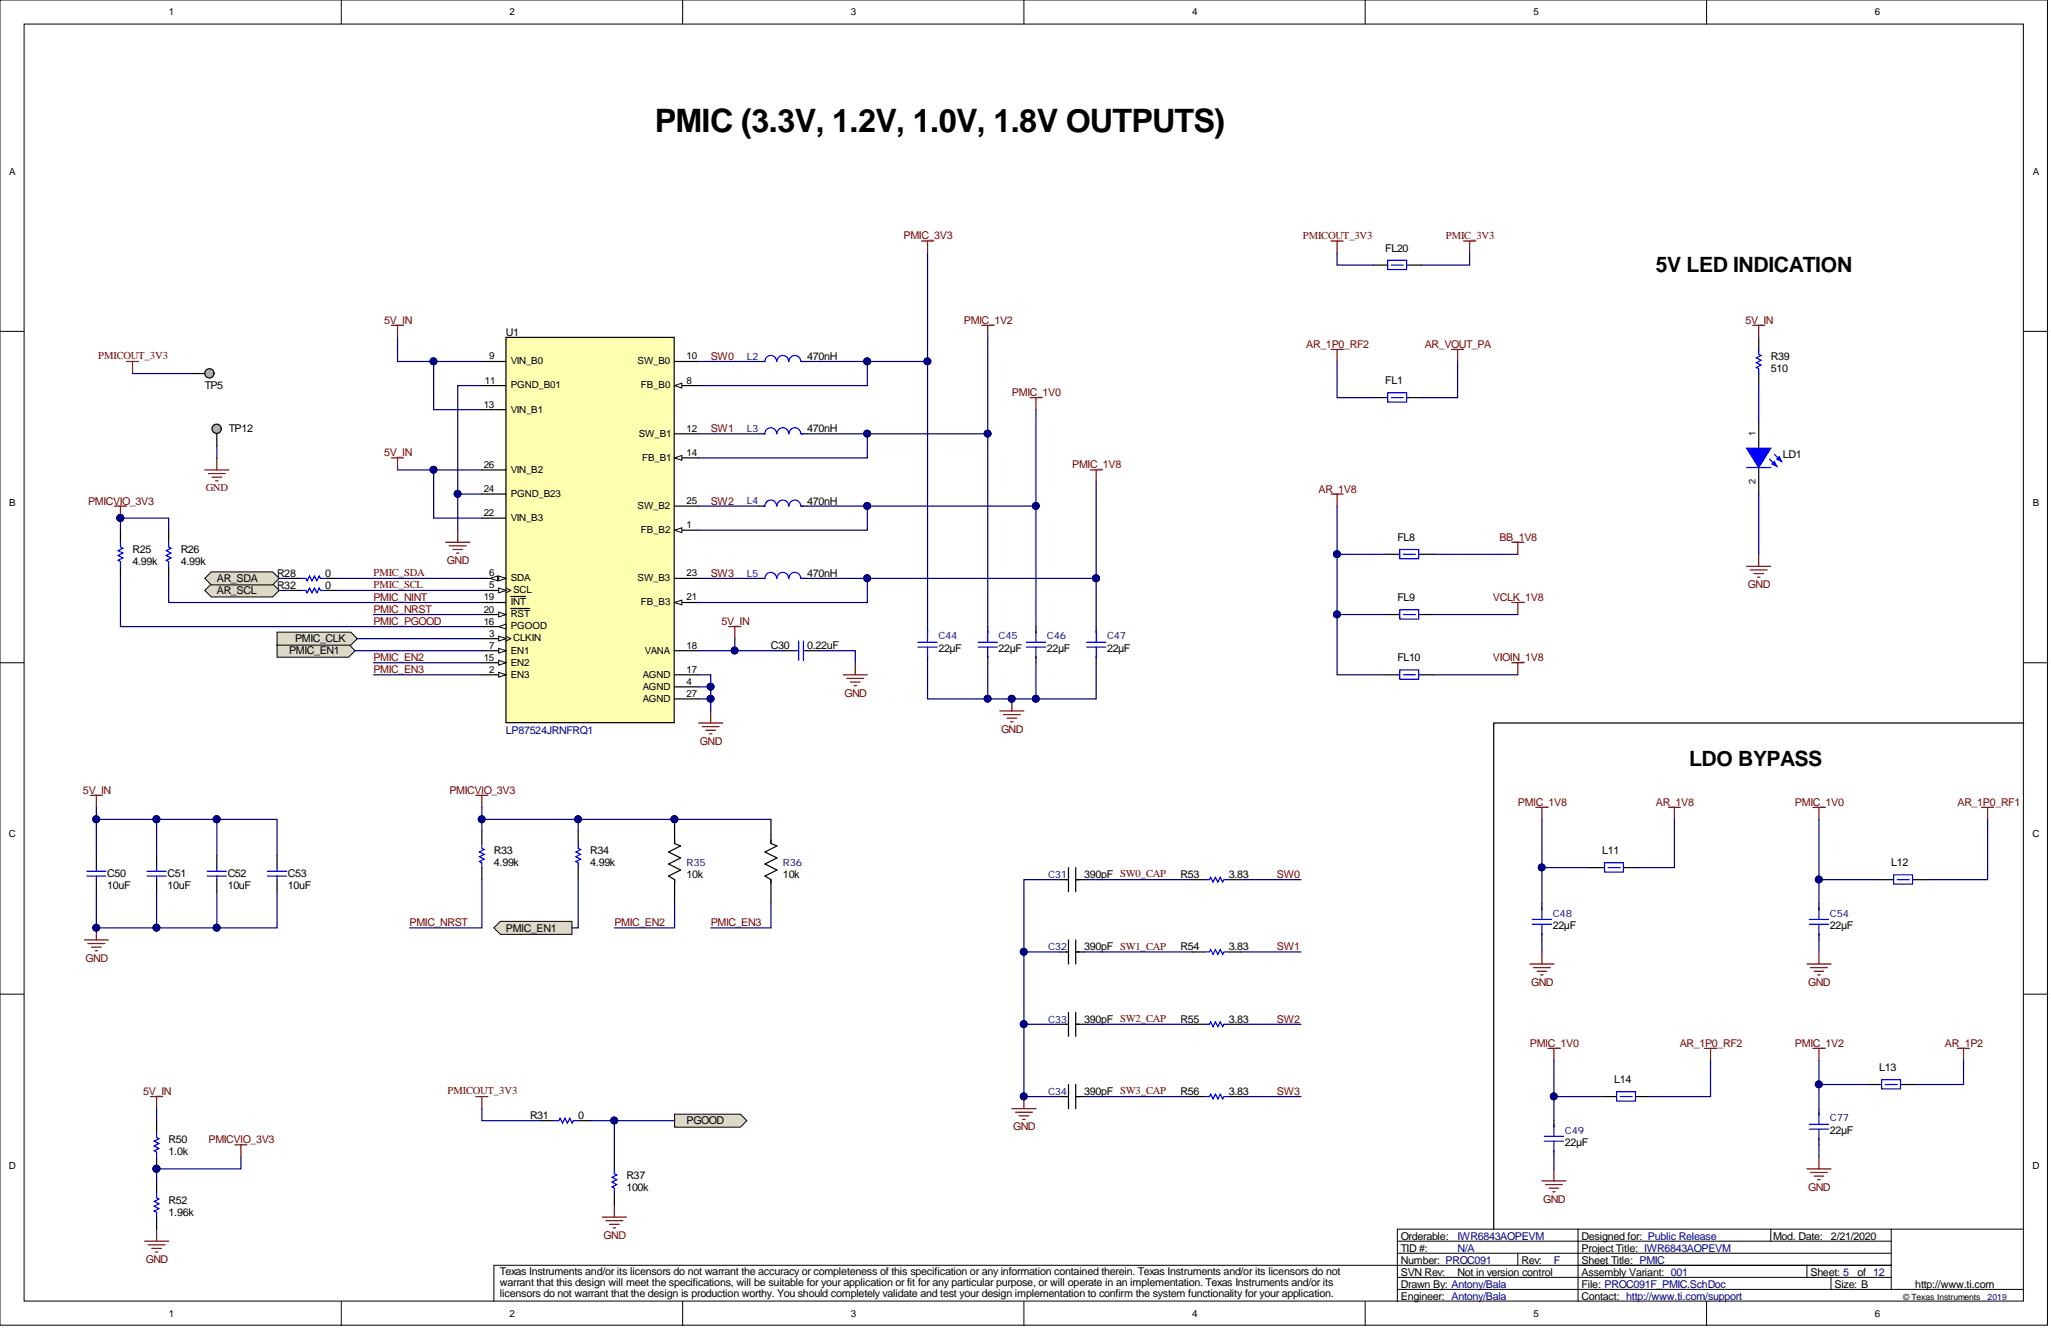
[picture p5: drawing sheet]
<svg xmlns="http://www.w3.org/2000/svg" width="431mm" height="279mm" viewBox="0 0 431 279" stroke-linecap="round" stroke-linejoin="round" font-family="sans-serif">
<defs><g id="words">
<text font-size="6.8" x="137.7" y="27.8">PMIC (3.3V, 1.2V, 1.0V, 1.8V OUTPUTS)</text>
<g font-size="4.4">
<text x="348.3" y="57.3">5V LED INDICATION</text>
<text x="355.3" y="161.2">LDO BYPASS</text>
</g>
<g font-size="2.3" fill="#800000">
<text x="190.1" y="50.4">PMIC_3V3</text>
<text x="80.8" y="68.1">5V_IN</text>
<text x="202.7" y="68.1">PMIC_1V2</text>
<text x="367.2" y="68.1">5V_IN</text>
<text x="149.5" y="75.7">SW0</text>
<text x="274.8" y="73.2">AR_1P0_RF2</text>
<text x="299.7" y="73.2">AR_VOUT_PA</text>
<text x="212.9" y="83.3">PMIC_1V0</text>
<text x="149.5" y="91">SW1</text>
<text x="80.8" y="96">5V_IN</text>
<text x="225.6" y="98.6">PMIC_1V8</text>
<text x="18.5" y="106.2">PMICVIO_3V3</text>
<text x="149.5" y="106.2">SW2</text>
<text x="277.4" y="103.6">AR_1V8</text>
<text x="315.4" y="113.8">BB_1V8</text>
<text x="94" y="118.7">GND</text>
<text x="149.5" y="121.4">SW3</text>
<text x="367.7" y="123.7">GND</text>
<text x="78.6" y="129">PMIC_NRST</text>
<text x="78.6" y="131.5">PMIC_PGOOD</text>
<text x="78.6" y="126.4">PMIC_NINT</text>
<text x="151.8" y="131.5">5V_IN</text>
<text x="314.1" y="126.4">VCLK_1V8</text>
<text x="78.6" y="139.1">PMIC_EN2</text>
<text x="78.6" y="141.7">PMIC_EN3</text>
<text x="314.1" y="139.1">VIOIN_1V8</text>
<text x="177.6" y="146.6">GND</text>
<text x="210.6" y="154.2">GND</text>
<text x="147.2" y="156.7">GND</text>
<text x="17.5" y="167">5V_IN</text>
<text x="94.5" y="167">PMICVIO_3V3</text>
<text x="319.3" y="169.5">PMIC_1V8</text>
<text x="348.3" y="169.5">AR_1V8</text>
<text x="377.6" y="169.5">PMIC_1V0</text>
<text x="411.8" y="169.5">AR_1P0_RF1</text>
<text x="268.6" y="184.8">SW0</text>
<text x="86.2" y="194.9">PMIC_NRST</text>
<text x="129.2" y="194.9">PMIC_EN2</text>
<text x="149.5" y="194.9">PMIC_EN3</text>
<text x="18" y="202.3">GND</text>
<text x="268.6" y="200">SW1</text>
<text x="322.1" y="207.4">GND</text>
<text x="380.4" y="207.4">GND</text>
<text x="268.6" y="215.2">SW2</text>
<text x="321.8" y="220.3">PMIC_1V0</text>
<text x="353.3" y="220.3">AR_1P0_RF2</text>
<text x="377.6" y="220.3">PMIC_1V2</text>
<text x="409.1" y="220.3">AR_1P2</text>
<text x="30.1" y="230.4">5V_IN</text>
<text x="268.6" y="230.4">SW3</text>
<text x="213.1" y="237.8">GND</text>
<text x="43.9" y="240.5">PMICVIO_3V3</text>
<text x="380.4" y="250.5">GND</text>
<text x="324.6" y="253">GND</text>
<text x="127" y="260.6">GND</text>
<text x="30.7" y="265.7">GND</text>
</g>
<g font-size="2.3">
<text x="291.4" y="52.9">FL20</text>
<text x="106.4" y="70.7">U1</text>
<text x="169.8" y="75.7">470nH</text>
<text x="372.5" y="75.7">R39</text>
<text x="43.1" y="81.8">TP5</text>
<text x="291.4" y="80.8">FL1</text>
<text x="372.5" y="78.3">510</text>
<text x="48.1" y="91">TP12</text>
<text x="169.8" y="91">470nH</text>
<text x="375" y="96.3">LD1</text>
<text x="169.8" y="106.2">470nH</text>
<text x="293.9" y="113.8">FL8</text>
<text x="27.9" y="118.8">4.99k</text>
<text x="27.9" y="116.3">R25</text>
<text x="38" y="118.8">4.99k</text>
<text x="38" y="116.3">R26</text>
<text x="45.6" y="125">AR_SCL</text>
<text x="45.6" y="122.5">AR_SDA</text>
<text x="58.3" y="121.4">R28</text>
<text x="58.3" y="123.9">R32</text>
<text x="68.4" y="121.4">0</text>
<text x="68.4" y="123.9">0</text>
<text x="169.8" y="121.4">470nH</text>
<text x="293.9" y="126.4">FL9</text>
<text x="60.8" y="137.7">PMIC_EN1</text>
<text x="62.1" y="135.1">PMIC_CLK</text>
<text x="162.2" y="136.6">C30</text>
<text x="169.8" y="136.6">0.22uF</text>
<text x="197.4" y="137.1">22µF</text>
<text x="210.1" y="137.1">22µF</text>
<text x="220.2" y="137.1">22µF</text>
<text x="232.9" y="137.1">22µF</text>
<text x="293.9" y="139.1">FL10</text>
<text x="103.9" y="179.7">R33</text>
<text x="124.2" y="179.7">R34</text>
<text x="337" y="179.7">L11</text>
<text x="22.6" y="184.5">C50</text>
<text x="35.2" y="184.5">C51</text>
<text x="47.9" y="184.5">C52</text>
<text x="60.6" y="184.5">C53</text>
<text x="103.9" y="182.2">4.99k</text>
<text x="124.2" y="182.2">4.99k</text>
<text x="144.4" y="184.8">10k</text>
<text x="164.7" y="184.8">10k</text>
<text x="228.1" y="184.8">390pF SW0_CAP</text>
<text x="248.3" y="184.8">R53</text>
<text x="258.5" y="184.8">3.83</text>
<text x="397.8" y="182.2">L12</text>
<text x="22.6" y="187">10uF</text>
<text x="35.2" y="187">10uF</text>
<text x="47.9" y="187">10uF</text>
<text x="60.6" y="187">10uF</text>
<text x="106.4" y="196">PMIC_EN1</text>
<text x="326.6" y="195.4">22µF</text>
<text x="384.9" y="195.4">22µF</text>
<text x="228.1" y="200">390pF SW1_CAP</text>
<text x="248.3" y="200">R54</text>
<text x="258.5" y="200">3.83</text>
<text x="228.1" y="215.2">390pF SW2_CAP</text>
<text x="248.3" y="215.2">R55</text>
<text x="258.5" y="215.2">3.83</text>
<text x="339.6" y="227.9">L14</text>
<text x="395.3" y="225.3">L13</text>
<text x="228.1" y="230.4">390pF SW3_CAP</text>
<text x="248.3" y="230.4">R56</text>
<text x="258.5" y="230.4">3.83</text>
<text x="111.5" y="235.5">R31</text>
<text x="121.6" y="235.5">0</text>
<text x="144.4" y="236.6">PGOOD</text>
<text x="384.9" y="238.5">22µF</text>
<text x="35.5" y="243.1">1.0k</text>
<text x="35.5" y="240.5">R50</text>
<text x="329.2" y="241">22µF</text>
<text x="131.8" y="250.7">100k</text>
<text x="131.8" y="248.1">R37</text>
<text x="35.5" y="255.7">1.96k</text>
<text x="35.5" y="253.2">R52</text>
<text x="294.7" y="263.4">TID #:</text>
<text x="294.7" y="260.8">Orderable:</text>
<text x="332.7" y="263.4">Project Title: IWR6843AOPEVM</text>
<text x="332.7" y="260.8">Designed for: Public Release</text>
<text x="373" y="260.8">Mod. Date:</text>
<text x="385.2" y="260.8">2/21/2020</text>
<text x="105.2" y="268.2">Texas Instruments and/or its licensors do not warrant the accuracy or completeness of this specification or any information contained therein. Texas Instruments and/or its licensors do not</text>
<text x="294.7" y="268.4">SVN Rev:</text>
<text x="294.7" y="265.9">Number: PROC091</text>
<text x="306.6" y="268.4">Not in version control</text>
<text x="320" y="265.9">Rev:</text>
<text x="332.7" y="265.9">Sheet Title: PMIC</text>
<text x="332.7" y="268.4">Assembly Variant: 001</text>
<text x="380.9" y="268.4">Sheet: 5</text>
<text x="390.7" y="268.4">of 12</text>
<text x="105.2" y="270.6">warrant that this design will meet the specifications, will be suitable for your application or fit for any particular purpose, or will operate in an implementation. Texas Instruments and/or its</text>
<text x="105.2" y="273">licensors do not warrant that the design is production worthy. You should completely validate and test your design implementation to confirm the system functionality for your application.</text>
<text x="294.7" y="271">Drawn By: Antony/Bala</text>
<text x="294.7" y="273.5">Engineer: Antony/Bala</text>
<text x="332.7" y="271">File: PROC091F_PMIC.SchDoc</text>
<text x="332.7" y="273.5">Contact: http://www.ti.com/support</text>
<text x="385.9" y="271">Size: B</text>
<text x="402.9" y="271">http://www.ti.com</text>
</g>
<g font-size="2.3" fill="#000080">
<text x="106.4" y="154.3">LP87524JRNFRQ1</text>
<text x="306.6" y="263.4">N/A</text>
<text x="306.6" y="260.8">IWR6843AOPEVM</text>
<text x="326.9" y="265.9">F</text>
</g>
<g font-size="2.2" fill="#800000">
<text x="274.1" y="50.2">PMICOUT_3V3</text>
<text x="304.1" y="50.2">PMIC_3V3</text>
<text x="20.7" y="75.6">PMICOUT_3V3</text>
<text x="43.3" y="103.4">GND</text>
<text x="78.6" y="123.8">PMIC_SCL</text>
<text x="78.6" y="121.2">PMIC_SDA</text>
<text x="94.1" y="230.2">PMICOUT_3V3</text>
</g>
<g font-size="2.1">
<text x="35.5" y="3.2">1</text>
<text x="107.2" y="3.2">2</text>
<text x="179" y="3.2">3</text>
<text x="250.8" y="3.2">4</text>
<text x="322.6" y="3.2">5</text>
<text x="394.4" y="3.2">6</text>
<text x="1.9" y="36.7">A</text>
<text x="427.6" y="36.7">A</text>
<text x="102.9" y="75.6">9</text>
<text x="107.4" y="76.6">VIN_B0</text>
<text x="134.1" y="76.6">SW_B0</text>
<text x="144.4" y="75.6">10</text>
<text x="102" y="80.7">11</text>
<text x="107.4" y="81.7">PGND_B01</text>
<text x="134.8" y="81.7">FB_B0</text>
<text x="144.4" y="80.7">8</text>
<text x="101.8" y="85.8">13</text>
<text x="107.4" y="86.8">VIN_B1</text>
<text x="134.4" y="91.9">SW_B1</text>
<text x="144.4" y="90.8">12</text>
<text x="144.4" y="95.9">14</text>
<text x="101.8" y="98.4">26</text>
<text x="107.4" y="99.5">VIN_B2</text>
<text x="135.1" y="96.9">FB_B1</text>
<text x="1.9" y="106.4">B</text>
<text x="101.8" y="103.5">24</text>
<text x="107.4" y="104.5">PGND_B23</text>
<text x="134.1" y="107.1">SW_B2</text>
<text x="144.4" y="106.1">25</text>
<text x="427.6" y="106.4">B</text>
<text x="101.8" y="108.6">22</text>
<text x="107.4" y="109.6">VIN_B3</text>
<text x="134.8" y="112.1">FB_B2</text>
<text x="144.4" y="111.1">1</text>
<text x="102.9" y="123.8">5</text>
<text x="102.9" y="121.3">6</text>
<text x="107.4" y="122.3">SDA</text>
<text x="107.9" y="124.8">SCL</text>
<text x="134.1" y="122.3">SW_B3</text>
<text x="144.4" y="121.3">23</text>
<text x="101.8" y="131.4">16</text>
<text x="101.8" y="126.3">19</text>
<text x="101.8" y="128.9">20</text>
<text x="107.4" y="127.4">INT</text>
<text x="107.4" y="129.9">RST</text>
<text x="134.8" y="127.4">FB_B3</text>
<text x="144.4" y="126.3">21</text>
<text x="102.9" y="133.9">3</text>
<text x="102.9" y="136.5">7</text>
<text x="107.4" y="137.5">EN1</text>
<text x="107.4" y="132.4">PGOOD</text>
<text x="107.9" y="135">CLKIN</text>
<text x="135.6" y="137.5">VANA</text>
<text x="144.4" y="136.5">18</text>
<text x="101.8" y="139">15</text>
<text x="102.9" y="141.6">2</text>
<text x="107.4" y="142.6">EN3</text>
<text x="107.4" y="140">EN2</text>
<text x="135.2" y="142.6">AGND</text>
<text x="144.4" y="141.6">17</text>
<text x="135.2" y="145.1">AGND</text>
<text x="135.2" y="147.6">AGND</text>
<text x="144.4" y="144.1">4</text>
<text x="144.4" y="146.6">27</text>
<text x="1.9" y="176.2">C</text>
<text x="427.6" y="176.2">C</text>
<text x="1.9" y="245.9">D</text>
<text x="427.6" y="245.9">D</text>
<text x="35.5" y="277.1">1</text>
<text x="107.2" y="277.1">2</text>
<text x="179" y="277.1">3</text>
<text x="250.8" y="277.1">4</text>
<text x="322.6" y="277.1">5</text>
<text x="394.4" y="277.1">6</text>
</g>
<g font-size="2.1" fill="#000080">
<text x="157.1" y="75.7">L2</text>
<text x="157.1" y="90.9">L3</text>
<text x="157.1" y="106.1">L4</text>
<text x="157.1" y="121.3">L5</text>
<text x="197.4" y="134.5">C44</text>
<text x="210.1" y="134.5">C45</text>
<text x="220.2" y="134.5">C46</text>
<text x="232.9" y="134.5">C47</text>
<text x="144.4" y="182.2">R35</text>
<text x="164.7" y="182.2">R36</text>
<text x="220.5" y="184.7">C31</text>
<text x="326.6" y="192.8">C48</text>
<text x="384.9" y="192.8">C54</text>
<text x="220.5" y="199.9">C32</text>
<text x="220.5" y="215.2">C33</text>
<text x="220.5" y="230.4">C34</text>
<text x="329.2" y="238.5">C49</text>
<text x="384.9" y="235.9">C77</text>
</g>
<g font-size="2">
<text x="369.3" y="91.8" transform="rotate(-90 369.3 91.8)">1</text>
<text x="369.3" y="101.9" transform="rotate(-90 369.3 101.9)">2</text>
</g>
<text font-size="1.8" x="400.4" y="273.4">© Texas Instruments</text>
<text font-size="1.8" fill="#000080" x="418.1" y="273.4">2019</text>
</g></defs>
<g fill="#fff" stroke="#000" stroke-width=".21">
<path d="M0 0h430.7v278.8h-430.7z"/>
<path d="M5.1 5.1h420.5v268.6h-420.5z"/>
</g>
<g fill="none" stroke="#000" stroke-width=".21">
<path d="M71.8 0v5.1M143.6 0v5.1M215.4 0v5.1M287.2 0v5.1M359 0v5.1M0 69.7h5.1M425.7 69.7h5.1M0 139.4h5.1M425.7 139.4h5.1M0 209.2h5.1M425.7 209.2h5.1M332 258.6h-38.1v15.2"/>
<path d="M372.5 258.6v2.5M397.8 258.6v12.7M425.7 258.6h-93.7v15.2M71.8 273.8v5.1M143.6 273.8v5.1M215.4 273.8v5.1M287.2 273.8v5.1M293.9 271.3h131.8M293.9 268.7h103.9M293.9 263.7h103.9M293.9 261.1h103.9M319.3 263.7v2.5"/>
<path d="M359 273.8v5.1M380.1 266.2v2.5M385.2 268.7v2.6M397.8 266.2h-293.9v7.6"/>
</g>
<g fill="none" stroke="#800000" stroke-width=".25">
<path d="M193.9 50.7h2.5M195.1 50.7v2.5M82.4 68.4h2.5M83.6 68.4v2.6M206.5 68.4h2.6M207.8 68.4v2.6M216.7 83.7h2.5M217.9 83.7v2.5M229.3 98.9h2.6M230.6 98.9v2.5M24.1 106.5h2.5M25.3 106.5v2.5"/>
<path d="M147 152.1h5M147.7 152.9h3.6M148.5 153.6h2M149.3 154.4h.5M149.5 149.6v2.5M210.3 149.6h5.1M211.1 150.3h3.5M211.8 151.1h2.1M212.6 151.9h.5M212.9 147v2.6M19 167.3h2.5M20.3 167.3v2.6"/>
<path d="M100.1 167.3h2.5M101.4 167.3v2.6M17.7 197.8h5.1M18.5 198.5h3.5M19.3 199.3h2M20.3 195.2v2.6M20 200h.5M31.7 230.7h2.5M32.9 230.7v2.5M100.1 230.7h2.5M101.4 230.7v2.5M32.9 258.6v2.5"/>
<path d="M49.4 240.9h2.5M50.7 240.9v2.5M126.7 256.1h5.1M127.5 256.8h3.5M128.2 257.6h2M129 258.3h.5M129.2 253.5v2.6M30.4 261.1h5.1M31.2 261.9h3.5M31.9 262.7h2.1M32.7 263.4h.5"/>
</g>
<g fill="#000080" stroke="#000080" stroke-width=".21">
<circle cx="20.2" cy="195.2" r=".72"/>
<circle cx="212.8" cy="147" r=".72"/>
<circle cx="25.3" cy="109" r=".72"/>
</g>
<g fill="#dcd9c7" stroke="#000" stroke-width=".21">
<path d="M44.4 122.9h13l1.3 1.3-1.3 1.4h-13l-1.3-1.4z" fill-rule="evenodd"/>
<path d="M44.4 120.3h13l1.3 1.4-1.3 1.4h-13l-1.3-1.4z" fill-rule="evenodd"/>
<path d="M105.3 193.8h15v2.8h-15l-1.4-1.4z" fill-rule="evenodd"/>
</g>
<g fill="none" stroke="#800000" stroke-width=".25">
<path d="M323.1 169.9h2.5M324.4 169.9v2.5M381.4 169.9h2.5M382.6 169.9v2.5M416.8 169.9h2.6M418.1 169.9v2.5M321.8 202.8h5.1M322.6 203.6h3.5M323.3 204.3h2.1M324.1 205.1h.5M324.4 200.3v2.5M380.1 202.8h5.1"/>
<path d="M380.9 203.6h3.5M381.6 204.3h2M382.4 205.1h.5M382.6 200.3v2.5M325.6 220.6h2.6M326.9 220.6v2.5M324.4 248.5h5M325.1 249.2h3.6M325.9 250h2M326.6 250.7h.5M326.9 245.9v2.6"/>
</g>
<g fill="#dcd9c7" stroke="#000" stroke-width=".21">
<path d="M141.9 234.4h13.8l1.4 1.4-1.4 1.4h-13.8z" fill-rule="evenodd"/>
<path d="M58.3 135.5h15l1.4 1.4-1.4 1.4h-15z" fill-rule="evenodd"/>
</g>
<g fill="none" stroke="#000" stroke-width=".25">
<path d="M370 71v2.5M370 78.6v2.5M370 88.7v5.6M370 98.4v5.5M25.3 111.5v2.6M25.3 119.2v2.5M35.5 111.5v2.6M35.5 119.2v2.5M121.6 174.9v2.6M141.9 172.4v5.1l1.3 .5-2.6 1.2 2.6 1.3-2.6 1.3 2.6 1.2-2.6 1.3 1.3 .8v5M162.2 172.4v5.1l1.2 .5-2.5 1.2 2.5 1.3-2.5 1.3 2.5 1.2-2.5 1.3 1.3 .8v5M20.3 180v2.5"/>
<path d="M20.3 185.1v2.5M32.9 180v2.5M32.9 185.1v2.5M45.6 180v2.5M45.6 185.1v2.5M58.3 180v2.5M58.3 185.1v2.5M121.6 182.5v2.6M223 185.1h1.5M224.8 182.5v5.1M224.8 197.8v5M226.3 182.5v5.1"/>
<path d="M226.3 197.8v5M226.3 185.1h1.8M223 215.5h1.5M223 200.3h1.5M224.8 213v5M226.3 213v5M226.3 215.5h1.8M226.3 200.3h1.8M32.9 235.8v2.5M223 230.7h1.5M224.8 228.2v5M226.3 230.7h1.8"/>
<path d="M226.3 228.2v5M32.9 243.4v2.5M32.9 248.5v2.5M32.9 256.1v2.5M129.2 243.4v2.5M129.2 251v2.5"/>
</g>
<path d="M368.7 68.4h2.5M370 68.4v2.6M367.4 119.2h5.1M368.2 119.9h3.5M370 116.6v2.6M369 120.7h2M369.7 121.4h.5M212.9 233.2h5M213.6 234h3.6M214.4 234.8h2M215.1 235.5h.5M215.4 230.7v2.5" fill="none" stroke="#800000" stroke-width=".25"/>
<g fill="#000080" stroke="#000080" stroke-width=".21">
<circle cx="215.4" cy="230.7" r=".72"/>
<circle cx="141.9" cy="172.4" r=".72"/>
<circle cx="32.9" cy="245.9" r=".72"/>
</g>
<g fill="none" stroke="#00f" stroke-width=".25">
<path d="M370 73.5v1l.5 .3-1 .5 1 .5-1 .5 1 .5-1 .5 .5 .3v1M372.2 96.6l1.6 1.5M373.3 95.6l1.5 1.5M25.3 114.1v1l.5 .3-1 .5 1 .5-1 .5 1 .5-1 .5 .5 .2v1.1M35.5 114.1v1l.5 .3-1 .5 1 .5-1 .5 1 .5-1 .5 .5 .2v1.1M121.6 177.5v1l.5 .2-1 .5 1 .6-1 .5 1 .5-1 .5 .5 .2v1M18.2 183.3h4.1M18.2 184.3h4.1M20.3 182.5v.8M20.3 184.3v.8M30.9 183.3h4.1M30.9 184.3h4.1"/>
<path d="M32.9 182.5v.8M32.9 184.3v.8M43.6 183.3h4M43.6 184.3h4M45.6 182.5v.8M45.6 184.3v.8M56.3 183.3h4M56.3 184.3h4M58.3 182.5v.8M58.3 184.3v.8M32.9 238.3v1l.5 .3-1 .5 1 .5-1 .5 1 .5-1 .5 .5 .3v1M32.9 251v1l.5 .3-1 .5 1 .5-1 .5 1 .5-1 .5 .5 .3v1"/>
<path d="M129.2 245.9v1l.5 .3-1 .5 1 .5-1 .5 1 .5-1 .5 .5 .3v1"/>
</g>
<path d="M373.3 97.1l.5 1-1-.5z" fill="#00f"/>
<path d="M373.3 97.1l.5 1-1-.5z" fill="none" stroke="#00f" stroke-width=".25"/>
<path d="M374.3 96.1l.5 1-1-.5z" fill="#00f"/>
<path d="M374.3 96.1l.5 1-1-.5z" fill="none" stroke="#00f" stroke-width=".25"/>
<path d="M367.4 94.3h5.1l-2.5 4.1z" fill="#00f"/>
<path d="M291.9 54.8h4v1.9h-4zM292.7 55.8h2.5M367.4 94.3h5.1l-2.5 4.1zM367.4 98.4h5.1" fill="none" stroke="#00f" stroke-width=".25"/>
<path d="M288.9 55.8h3M296 55.8h3" fill="none" stroke="#000" stroke-width=".25"/>
<path d="M280 50.7h2.5M281.3 50.7v2.5M307.9 50.7h2.5M309.1 50.7v2.5M26.6 76.1h2.5M27.9 76.1v2.5" fill="none" stroke="#800000" stroke-width=".25"/>
<path d="M106.4 71h35.4v81h-35.4z" fill="#ffffb0" stroke="#000" stroke-width=".25"/>
<path d="M141.9 111.5h5.1" fill="none" stroke="#000" stroke-width=".25"/>
<path d="M141.9 111.5l1.5-.5v1.1z" fill="#fff"/>
<path d="M141.9 111.5l1.5-.5v1.1z" fill="none" stroke="#000" stroke-width=".21"/>
<path d="M101.4 142h5" fill="none" stroke="#000" stroke-width=".25"/>
<path d="M104.9 141.5l1.5 .5-1.5 .5z" fill="#fff"/>
<path d="M106.4 133.9l1 .5-1 .5M104.9 141.5l1.5 .5-1.5 .5z" fill="none" stroke="#000" stroke-width=".21"/>
<path d="M101.4 134.4h5" fill="none" stroke="#000" stroke-width=".25"/>
<path d="M104.9 133.9l1.5 .5-1.5 .5z" fill="#fff"/>
<path d="M104.9 133.9l1.5 .5-1.5 .5zM106.4 123.7l1 .5-1 .5" fill="none" stroke="#000" stroke-width=".21"/>
<path d="M101.4 124.2h5M141.9 144.5h5.1" fill="none" stroke="#000" stroke-width=".25"/>
<path d="M104.9 123.7l1.5 .5-1.5 .5z" fill="#fff"/>
<path d="M104.9 123.7l1.5 .5-1.5 .5z" fill="none" stroke="#000" stroke-width=".21"/>
<path d="M101.4 121.7h5" fill="none" stroke="#000" stroke-width=".25"/>
<path d="M104.9 121.2l1.5 .5-1.5 .5z" fill="#fff"/>
<path d="M104.9 121.2l1.5 .5-1.5 .5z" fill="none" stroke="#000" stroke-width=".21"/>
<path d="M103.1 121.7l1.6-.5v1z" fill="#fff"/>
<path d="M103.1 121.7l1.6-.5v1z" fill="none" stroke="#000" stroke-width=".21"/>
<path d="M101.4 136.9h5" fill="none" stroke="#000" stroke-width=".25"/>
<path d="M104.9 136.4l1.5 .5-1.5 .5z" fill="#fff"/>
<path d="M104.9 136.4l1.5 .5-1.5 .5z" fill="none" stroke="#000" stroke-width=".21"/>
<path d="M141.9 81.1h5.1" fill="none" stroke="#000" stroke-width=".25"/>
<path d="M141.9 81.1l1.5-.5v1z" fill="#fff"/>
<path d="M141.9 81.1l1.5-.5v1z" fill="none" stroke="#000" stroke-width=".21"/>
<path d="M101.4 76.1h5M141.9 76.1h5.1M101.4 81.1h5M101.4 86.2h5M141.9 91.3h5.1M141.9 96.3h5.1" fill="none" stroke="#000" stroke-width=".25"/>
<path d="M141.9 96.3l1.5-.5v1z" fill="#fff"/>
<path d="M141.9 96.3l1.5-.5v1z" fill="none" stroke="#000" stroke-width=".21"/>
<path d="M101.4 139.4h5" fill="none" stroke="#000" stroke-width=".25"/>
<path d="M104.9 138.9l1.5 .5-1.5 .5z" fill="#fff"/>
<path d="M104.9 138.9l1.5 .5-1.5 .5z" fill="none" stroke="#000" stroke-width=".21"/>
<path d="M101.4 131.8h5" fill="none" stroke="#000" stroke-width=".25"/>
<path d="M104.9 131.8l1.5-.5v1z" fill="#fff"/>
<path d="M104.9 131.8l1.5-.5v1z" fill="none" stroke="#000" stroke-width=".21"/>
<path d="M101.4 126.8h5M101.4 129.3h5M107.4 125.5h.4M107.9 125.5h1.3M109.4 125.5h1.2M141.9 136.9h5.1M141.9 142h5.1" fill="none" stroke="#000" stroke-width=".25"/>
<path d="M104.9 128.8l1.5 .5-1.5 .5z" fill="#fff"/>
<path d="M104.9 128.8l1.5 .5-1.5 .5z" fill="none" stroke="#000" stroke-width=".21"/>
<path d="M107.4 128h1.4M108.9 128h1.3M110.2 128h1.2M141.9 126.8h5.1" fill="none" stroke="#000" stroke-width=".25"/>
<path d="M141.9 126.8l1.5-.5v1z" fill="#fff"/>
<path d="M141.9 126.8l1.5-.5v1z" fill="none" stroke="#000" stroke-width=".21"/>
<path d="M101.4 98.9h5M101.4 109h5M101.4 103.9h5M141.9 106.5h5.1M141.9 121.7h5.1M141.9 147h5.1" fill="none" stroke="#000" stroke-width=".25"/>
<g fill="none" stroke="#800000" stroke-width=".25">
<path d="M43.1 98.9h5M43.8 99.6h3.6M45.6 96.3v2.6M44.6 100.4h2M45.4 101.2h.5M381.4 220.6h2.5M382.6 220.6v2.5M411.8 220.6h2.5M413 220.6v2.5M380.1 245.9h5.1M380.9 246.7h3.5M381.6 247.4h2"/>
<path d="M382.4 248.2h.5M382.6 243.4v2.5"/>
</g>
<circle cx="45.6" cy="90.2" r=".98" fill="#b2acb0" stroke="#000" stroke-width=".25"/>
<path d="M45.6 91.3v2.5M164.7 136.9h2.5M169.8 136.9h2.5M101.4 174.9v2.6M101.4 182.5v2.6" fill="none" stroke="#000" stroke-width=".25"/>
<path d="M167.2 136.9h.8M168 134.9v4M169 136.9h.8M169 134.9v4M101.4 177.5v1l.5 .2-1 .5 1 .6-1 .5 1 .5-1 .5 .5 .2v1" fill="none" stroke="#00f" stroke-width=".25"/>
<g fill="none" stroke="#800000" stroke-width=".25">
<path d="M82.4 96.3h2.5M83.6 96.3v2.6M93.8 114.1h5M94.5 114.8h3.6M95.3 115.6h2M96 116.4h.5M96.3 111.5v2.6M153.3 131.8h2.5M154.6 131.8v2.6M179.9 139.4v2.6M177.4 142h5M178.1 142.7h3.6"/>
<path d="M178.9 143.5h2M179.7 144.3h.5"/>
</g>
<path d="M58.3 133h15.5l1.4 1.4-1.4 1.3h-15.5z" fill-rule="evenodd" fill="#dcd9c7" stroke="#000" stroke-width=".21"/>
<path d="M159.6 76.1h1.3M168.5 76.1h1.3M159.6 91.3h1.3M168.5 91.3h1.3M159.6 106.5h1.3M168.5 106.5h1.3M159.6 121.7h1.3M168.5 121.7h1.3" fill="none" stroke="#000" stroke-width=".25"/>
<g fill="none" stroke="#00f" stroke-width=".25">
<path d="M163.4 76.1a1.23 1.23 0 0 0-1.3-1.3 1.23 1.23 0 0 0-1.2 1.3h-.2M165.9 76.1a1.23 1.23 0 0 0-1.2-1.3 1.23 1.23 0 0 0-1.3 1.3M168.4 76.1a1.23 1.23 0 0 0-1.2-1.3 1.23 1.23 0 0 0-1.2 1.3M168.5 76.1h.5M163.4 91.3a1.23 1.23 0 0 0-1.3-1.3 1.23 1.23 0 0 0-1.2 1.3h-.2M165.9 91.3a1.23 1.23 0 0 0-1.2-1.3 1.23 1.23 0 0 0-1.3 1.3M168.4 91.3a1.23 1.23 0 0 0-1.2-1.3 1.23 1.23 0 0 0-1.2 1.3M168.5 91.3h.5M163.4 106.5a1.23 1.23 0 0 0-1.3-1.3 1.23 1.23 0 0 0-1.2 1.3h-.2M165.9 106.5a1.23 1.23 0 0 0-1.2-1.3 1.23 1.23 0 0 0-1.3 1.3M168.4 106.5a1.23 1.23 0 0 0-1.2-1.3 1.23 1.23 0 0 0-1.2 1.3M168.5 106.5h.5"/>
<path d="M163.4 121.7a1.23 1.23 0 0 0-1.3-1.3 1.23 1.23 0 0 0-1.2 1.3h-.2M165.9 121.7a1.23 1.23 0 0 0-1.2-1.3 1.23 1.23 0 0 0-1.3 1.3M168.4 121.7a1.23 1.23 0 0 0-1.2-1.3 1.23 1.23 0 0 0-1.2 1.3M168.5 121.7h.5"/>
</g>
<circle cx="44.1" cy="78.6" r=".98" fill="#b2acb0" stroke="#000" stroke-width=".25"/>
<g fill="none" stroke="#000" stroke-width=".25">
<path d="M40.5 78.6h2.6M288.9 83.7h3M296 83.7h3M291.4 116.6h3.1M298.5 116.6h3M60.8 121.7h2.5M60.8 124.2h2.5M68.4 121.7h2.6M68.4 124.2h2.6M195.1 131.8v1.3M195.1 138.2v1.2M207.8 131.8v1.3"/>
<path d="M207.8 138.2v1.2M217.9 131.8v1.3M217.9 138.2v1.2M230.6 131.8v1.3M230.6 138.2v1.2M291.4 129.3h3.1M298.5 129.3h3M291.4 142h3.1M298.5 142h3M425.7 152.1h-111.5v106.5M250.9 185.1h2.5M258.5 185.1h2.5"/>
<path d="M324.4 190.1v1.3M324.4 196.5v1.3M334.5 182.5h3M341.6 182.5h3M382.6 190.1v1.3M382.6 196.5v1.3M395.3 185.1h3M402.4 185.1h3M250.9 200.3h2.5M250.9 215.5h2.5M258.5 200.3h2.5M258.5 215.5h2.5"/>
<path d="M114 235.8h2.6M121.6 235.8h2.6M250.9 230.7h2.5M258.5 230.7h2.5M326.9 235.8v1.2M337 230.7h3.1M344.1 230.7h3.1M382.6 233.2v1.3M382.6 239.6v1.3M392.8 228.2h3M399.9 228.2h3M326.9 242.1v1.3"/>
</g>
<g fill="none" stroke="#00f" stroke-width=".25">
<path d="M291.9 82.6h4v2h-4zM292.7 83.7h2.5M294.5 115.6h3.9v2h-3.9zM295.2 116.6h2.5M63.3 121.7h1.1l.2 .5 .5-1 .5 1 .5-1 .5 1 .6-1 .2 .5h1M63.3 124.2h1.1l.2 .5 .5-1 .5 1 .5-1 .5 1 .6-1 .2 .5h1M193.1 135.1h4M193.1 136.1h4M195.1 132.6v2.5M195.1 136.1v2.3M205.8 135.1h4M205.8 136.1h4"/>
<path d="M207.8 132.6v2.5M207.8 136.1v2.3M215.9 135.1h4.1M215.9 136.1h4.1M217.9 132.6v2.5M217.9 136.1v2.3M228.6 135.1h4M228.6 136.1h4M230.6 132.6v2.5M230.6 136.1v2.3M294.5 128.3h3.9v1.9h-3.9zM295.2 129.3h2.5"/>
<path d="M294.5 141h3.9v1.9h-3.9zM295.2 142h2.5M253.4 185.1h1l.3-.5 .5 1 .5-1 .5 1 .5-1 .5 1 .3-.5h1M322.3 193.4h4.1M322.3 194.5h4.1M324.4 190.9v2.5M324.4 194.5v2.2M337.5 181.5h4v2h-4zM338.3 182.5h2.5M380.6 193.4h4.1M380.6 194.5h4.1M382.6 190.9v2.5"/>
<path d="M382.6 194.5v2.2M398.3 184.1h4v1.9h-4zM399.1 185.1h2.5M253.4 200.3h1l.3-.5 .5 1 .5-1 .5 1 .5-1 .5 1 .3-.5h1M253.4 215.5h1l.3-.5 .5 1 .5-1 .5 1 .5-1 .5 1 .3-.5h1M116.6 235.8h1l.2-.5 .5 1 .5-1 .6 1 .5-1 .5 1 .2-.5h1M253.4 230.7h1l.3-.5 .5 1 .5-1 .5 1 .5-1 .5 1 .3-.5h1M324.9 239.1h4M326.9 236.5v2.6M340.1 229.7h3.9v1.9h-3.9zM340.8 230.7h2.6M380.6 236.5h4.1"/>
<path d="M380.6 237.6h4.1M382.6 234v2.5M382.6 237.6v2.2M395.8 227.2h4v1.9h-4zM396.6 228.2h2.5M324.9 240.1h4M326.9 240.1v2.3"/>
</g>
<g fill="none" stroke="#800000" stroke-width=".25">
<path d="M280 73.5h2.5M281.3 73.5v2.6M305.3 73.5h2.6M306.6 73.5v2.6M280 103.9h2.5M281.3 103.9v2.6M318 114.1h2.6M319.3 114.1v2.5M318 126.8h2.6M318 139.4h2.6M319.3 126.8v2.5M319.3 139.4v2.6"/>
<path d="M351 169.9h2.5M352.2 169.9v2.5M358.6 220.6h2.5M359.8 220.6v2.5"/>
</g>
<g fill="none" stroke="#000080" stroke-width=".25">
<path d="M195.1 53.2v22.9h-25.3M281.3 53.2v2.6h7.6M309.1 53.2v2.6h-10.1M27.9 78.6h12.6M83.6 71v5.1h17.8M91.2 76.1v10.1h10.2M147 76.1h12.6M182.4 76.1v5h-35.4M195.1 76.1v55.7M207.8 71v20.3h-38M281.3 76.1v7.6h7.6M306.6 76.1v7.6h-7.6"/>
<path d="M45.6 93.8v2.5M83.6 98.9h7.6M101.4 98.9h-10.2v10.1h10.2M101.4 81.1h-5.1v30.4M147 91.3h12.6M182.4 91.3v5h-35.4M207.8 91.3v40.5M217.9 86.2v20.3h-48.1M370 81.1v7.6M25.3 111.5v-2.5h10.2v2.5M96.3 103.9h5.1M147 106.5h12.6"/>
<path d="M182.4 106.5v5h-35.4M217.9 106.5v25.3M230.6 101.4v30.4M281.3 106.5v35.5h10.1M281.3 116.6h10.1M301.5 116.6h17.8M370 103.9v12.7M25.3 121.7v10.1h76.1M35.5 121.7v5.1h65.9M58.7 121.7h2.1M58.7 124.2h2.1M71 121.7h30.4"/>
<path d="M71 124.2h30.4M74.7 136.9h26.7M75.2 134.4h26.2M78.6 139.4h22.8M78.6 129.3h22.8M147 136.9h7.6M147 121.7h12.6M154.6 134.4v2.5h10.1M169.8 121.7h60.8M172.3 136.9h7.6v2.5M182.4 121.7v5.1h-35.4M195.1 139.4v7.6h35.5v-7.6"/>
<path d="M207.8 139.4v7.6M217.9 139.4v7.6M281.3 129.3h10.1M301.5 129.3h17.8M78.6 142h22.8M147 142h2.5v7.6M147 144.5h2.5M147 147h2.5M301.5 142h17.8M20.3 169.9v2.5M32.9 172.4h-12.6v7.6M32.9 172.4v7.6"/>
<path d="M32.9 172.4h12.7M45.6 172.4h12.7v7.6M45.6 172.4v7.6M101.4 169.9v5M101.4 172.4h60.8M121.6 172.4v2.5M324.4 172.4v17.7M352.2 172.4v10.1h-7.6M382.6 172.4v12.7h12.7M418.1 172.4v12.7h-12.7M20.3 187.6v7.6h38v-7.6M32.9 187.6v7.6"/>
<path d="M45.6 187.6v7.6M101.4 185.1v10.1h-15.2M121.6 185.1v10.1h-1.3M141.9 190.1v5.1h-12.7M162.2 190.1v5.1h-12.7M223 185.1h-7.6v45.6h7.6M228.1 185.1h22.8M261 185.1h12.7M324.4 197.8v2.5M324.4 182.5h10.1M382.6 185.1v5M382.6 197.8v2.5"/>
<path d="M215.4 200.3h7.6M215.4 215.5h7.6M228.1 200.3h22.8M228.1 215.5h22.8M261 200.3h12.7M261 215.5h12.7M32.9 233.2v2.6M101.4 233.2v2.6h12.6M124.2 235.8h5v7.6M129.2 235.8h12.7M228.1 230.7h22.8M261 230.7h12.7"/>
<path d="M326.9 223.1v7.6h10.1M326.9 230.7v5.1M359.8 223.1v7.6h-12.6M382.6 223.1v5.1h10.2M382.6 228.2v5M413 223.1v5.1h-10.1M50.7 243.4v2.5h-17.8v2.6M326.9 243.4v2.5M382.6 240.9v2.5"/>
</g>
<g fill="#000080" stroke="#000080" stroke-width=".21">
<circle cx="20.2" cy="195.2" r=".72"/>
<circle cx="32.9" cy="195.2" r=".72"/>
<circle cx="45.6" cy="195.2" r=".72"/>
<circle cx="45.6" cy="172.4" r=".72"/>
<circle cx="32.9" cy="172.4" r=".72"/>
<circle cx="129.2" cy="235.7" r=".72"/>
<circle cx="32.9" cy="245.9" r=".72"/>
<circle cx="20.2" cy="172.4" r=".72"/>
<circle cx="215.4" cy="200.2" r=".72"/>
<circle cx="215.4" cy="215.5" r=".72"/>
<circle cx="215.4" cy="230.7" r=".72"/>
<circle cx="91.2" cy="76" r=".72"/>
<circle cx="91.2" cy="98.8" r=".72"/>
<circle cx="96.3" cy="103.9" r=".72"/>
<circle cx="149.5" cy="144.5" r=".72"/>
<circle cx="149.5" cy="147" r=".72"/>
<circle cx="25.3" cy="109" r=".72"/>
<circle cx="182.4" cy="91.2" r=".72"/>
<circle cx="182.4" cy="106.4" r=".72"/>
<circle cx="230.6" cy="121.7" r=".72"/>
<circle cx="182.4" cy="121.7" r=".72"/>
<circle cx="154.5" cy="136.9" r=".72"/>
<circle cx="182.4" cy="76" r=".72"/>
<circle cx="195.1" cy="76" r=".72"/>
<circle cx="217.9" cy="106.4" r=".72"/>
<circle cx="207.7" cy="91.2" r=".72"/>
<circle cx="101.3" cy="172.4" r=".72"/>
<circle cx="121.6" cy="172.4" r=".72"/>
<circle cx="141.9" cy="172.4" r=".72"/>
<circle cx="326.8" cy="230.7" r=".72"/>
<circle cx="382.6" cy="185" r=".72"/>
<circle cx="382.6" cy="228.1" r=".72"/>
<circle cx="281.2" cy="129.3" r=".72"/>
<circle cx="324.3" cy="182.5" r=".72"/>
<circle cx="281.2" cy="116.6" r=".72"/>
<circle cx="207.7" cy="147" r=".72"/>
<circle cx="217.9" cy="147" r=".72"/>
<circle cx="212.8" cy="147" r=".72"/>
</g>
<use href="#words"/>
</svg>
